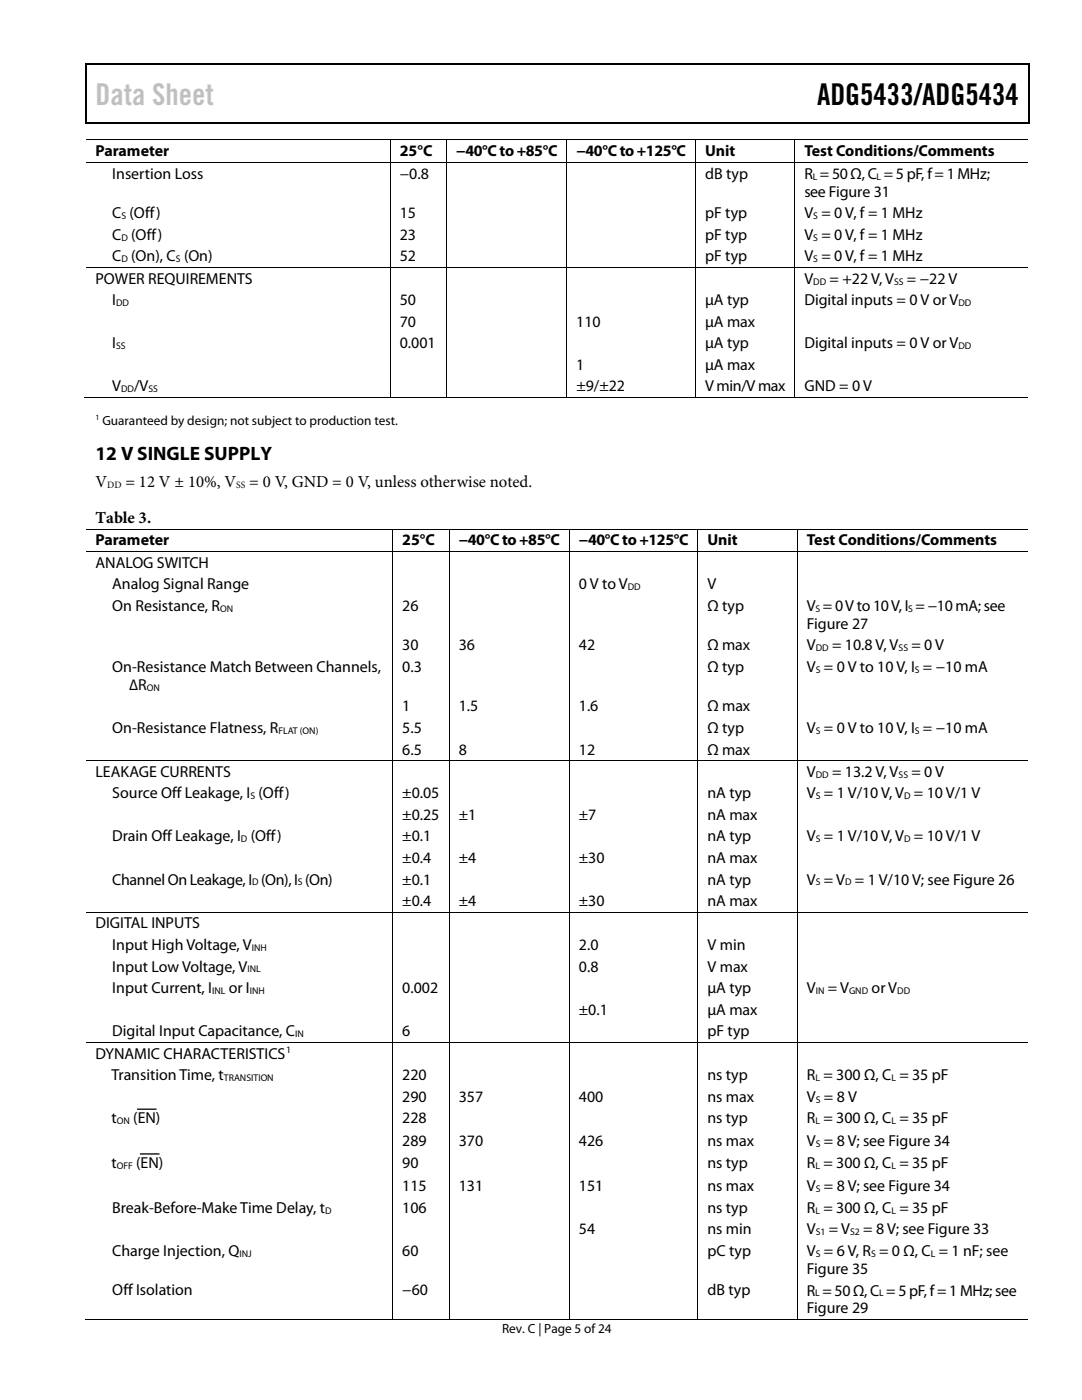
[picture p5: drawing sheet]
<svg xmlns="http://www.w3.org/2000/svg" width="216mm" height="279mm" viewBox="0 0 216 279" stroke-linecap="round" stroke-linejoin="round" font-family="sans-serif">
<defs><g id="words">
<text font-size="6" fill="#c1c1c1" x="19" y="21">Data Sheet</text>
<text font-size="6" x="163" y="21">ADG5433/ADG5434</text>
<text font-size="3.9" x="19" y="91.7">12 V SINGLE SUPPLY</text>
<g font-size="3.3">
<text x="19" y="97.2">V</text>
<text x="25" y="97.2">= 12 V ± 10%, V</text>
<text x="49.7" y="97.2">= 0 V, GND = 0 V, unless otherwise noted.</text>
<text x="19.1" y="104.3">Table 3.</text>
</g>
<g font-size="3.2">
<text x="19" y="31.2">Parameter</text>
<text x="22.4" y="35.7">Insertion Loss</text>
<text x="79.8" y="35.7">−0.8</text>
<text x="79.8" y="31.2">25°C</text>
<text x="91" y="31.2">−40°Cto+85°C</text>
<text x="115" y="31.2">−40°Cto+125°C</text>
<text x="140.7" y="35.7">dB typ</text>
<text x="140.7" y="31.2">Unit</text>
<text x="160.5" y="35.7">R = 50 Ω, C = 5 pF, f = 1 MHz;</text>
<text x="160.5" y="31.2">Test Conditions/Comments</text>
<text x="160.5" y="39.3">see Figure 31</text>
<text x="22.4" y="43.5">C (Off)</text>
<text x="22.4" y="47.8">C (Off)</text>
<text x="79.8" y="47.8">23</text>
<text x="79.8" y="43.5">15</text>
<text x="140.7" y="47.8">pF typ</text>
<text x="140.7" y="43.5">pF typ</text>
<text x="160.5" y="47.8">V = 0 V, f = 1 MHz</text>
<text x="160.5" y="43.5">V = 0 V, f = 1 MHz</text>
<text x="22.4" y="52.1">C (On), C (On)</text>
<text x="79.8" y="52.1">52</text>
<text x="140.7" y="52.1">pF typ</text>
<text x="160.5" y="52.1">V = 0 V, f = 1 MHz</text>
<text x="19" y="56.6">POWER REQUIREMENTS</text>
<text x="160.5" y="56.6">V</text>
<text x="165.5" y="56.6">= +22 V, V</text>
<text x="181" y="56.6">= −22 V</text>
<text x="22.4" y="60.9">I</text>
<text x="79.8" y="65.2">70</text>
<text x="79.8" y="60.9">50</text>
<text x="115" y="65.2">110</text>
<text x="140.7" y="65.2">µA max</text>
<text x="140.7" y="60.9">µA typ</text>
<text x="160.5" y="60.9">Digital inputs = 0 V or V</text>
<text x="22.4" y="69.5">I</text>
<text x="79.8" y="69.5">0.001</text>
<text x="140.7" y="69.5">µA typ</text>
<text x="160.5" y="69.5">Digital inputs = 0 V or V</text>
<text x="115" y="73.8">1</text>
<text x="140.7" y="73.8">µA max</text>
<text x="22.4" y="78.1">V</text>
<text x="26.8" y="78.1">/V</text>
<text x="115" y="78.1">±9/±22</text>
<text x="140.7" y="78.1">Vmin/Vmax</text>
<text x="160.5" y="78.1">GND = 0 V</text>
<text x="19" y="108.9">Parameter</text>
<text x="19" y="113.3">ANALOG SWITCH</text>
<text x="80.3" y="108.9">25°C</text>
<text x="91.5" y="108.9">−40°Cto+85°C</text>
<text x="115.5" y="108.9">−40°Cto+125°C</text>
<text x="141.2" y="108.9">Unit</text>
<text x="161" y="108.9">Test Conditions/Comments</text>
<text x="22.4" y="117.6">Analog Signal Range</text>
<text x="115.5" y="117.6">0 V to V</text>
<text x="141.2" y="117.6">V</text>
<text x="22.4" y="121.9">On Resistance, R</text>
<text x="80.3" y="121.9">26</text>
<text x="141.2" y="121.9">Ω typ</text>
<text x="161" y="125.5">Figure 27</text>
<text x="161" y="121.9">V = 0 V to 10 V, I = −10 mA; see</text>
<text x="80.3" y="129.8">30</text>
<text x="91.5" y="129.8">36</text>
<text x="115.5" y="129.8">42</text>
<text x="141.2" y="129.8">Ω max</text>
<text x="161" y="129.8">V</text>
<text x="166" y="129.8">= 10.8 V, V</text>
<text x="181.9" y="129.8">= 0 V</text>
<text x="22.4" y="134.1">On-Resistance Match Between Channels,</text>
<text x="25.8" y="137.7">∆R</text>
<text x="80.3" y="134.1">0.3</text>
<text x="141.2" y="134.1">Ω typ</text>
<text x="161" y="134.1">V = 0 V to 10 V, I = −10 mA</text>
<text x="80.3" y="142">1</text>
<text x="91.5" y="142">1.5</text>
<text x="115.5" y="142">1.6</text>
<text x="141.2" y="142">Ω max</text>
<text x="22.4" y="146.3">On-Resistance Flatness, R</text>
<text x="80.3" y="146.3">5.5</text>
<text x="141.2" y="146.3">Ω typ</text>
<text x="161" y="146.3">V = 0 V to 10 V, I = −10 mA</text>
<text x="19" y="155">LEAKAGE CURRENTS</text>
<text x="80.3" y="150.6">6.5</text>
<text x="91.5" y="150.6">8</text>
<text x="115.5" y="150.6">12</text>
<text x="141.2" y="150.6">Ω max</text>
<text x="161" y="155">V</text>
<text x="166" y="155">= 13.2 V, V</text>
<text x="181.9" y="155">= 0 V</text>
<text x="22.4" y="159.3">Source Off Leakage, I (Off)</text>
<text x="80.3" y="159.3">±0.05</text>
<text x="141.2" y="159.3">nA typ</text>
<text x="161" y="159.3">V = 1 V/10 V, V = 10 V/1 V</text>
<text x="22.4" y="167.9">Drain Off Leakage, I (Off)</text>
<text x="80.3" y="167.9">±0.1</text>
<text x="80.3" y="163.6">±0.25</text>
<text x="91.5" y="163.6">±1</text>
<text x="115.5" y="163.6">±7</text>
<text x="141.2" y="167.9">nA typ</text>
<text x="141.2" y="163.6">nA max</text>
<text x="161" y="167.9">V = 1 V/10 V, V = 10 V/1 V</text>
<text x="80.3" y="172.2">±0.4</text>
<text x="91.5" y="172.2">±4</text>
<text x="115.5" y="172.2">±30</text>
<text x="141.2" y="172.2">nA max</text>
<text x="22.4" y="176.5">ChannelOnLeakage,I (On),I (On)</text>
<text x="80.3" y="176.5">±0.1</text>
<text x="141.2" y="176.5">nA typ</text>
<text x="161" y="176.5">V = V = 1 V/10 V; see Figure 26</text>
<text x="19" y="185.3">DIGITAL INPUTS</text>
<text x="80.3" y="180.8">±0.4</text>
<text x="91.5" y="180.8">±4</text>
<text x="115.5" y="180.8">±30</text>
<text x="141.2" y="180.8">nA max</text>
<text x="22.4" y="189.6">Input High Voltage, V</text>
<text x="115.5" y="189.6">2.0</text>
<text x="141.2" y="189.6">V min</text>
<text x="22.4" y="193.9">Input Low Voltage, V</text>
<text x="115.5" y="193.9">0.8</text>
<text x="141.2" y="193.9">V max</text>
<text x="22.4" y="198.2">Input Current, I</text>
<text x="45.6" y="198.2">or I</text>
<text x="80.3" y="198.2">0.002</text>
<text x="115.5" y="202.5">±0.1</text>
<text x="141.2" y="198.2">µA typ</text>
<text x="141.2" y="202.5">µA max</text>
<text x="161" y="198.2">V</text>
<text x="165.2" y="198.2">= V</text>
<text x="173.9" y="198.2">or V</text>
<text x="22.4" y="206.8">Digital Input Capacitance, C</text>
<text x="80.3" y="206.8">6</text>
<text x="141.2" y="206.8">pF typ</text>
<text x="19" y="211.3">DYNAMIC CHARACTERISTICS</text>
<text x="22.2" y="215.6">Transition Time, t</text>
<text x="80.3" y="215.6">220</text>
<text x="141.2" y="215.6">ns typ</text>
<text x="161" y="215.6">R = 300 Ω, C = 35 pF</text>
<text x="80.3" y="219.9">290</text>
<text x="91.5" y="219.9">357</text>
<text x="115.5" y="219.9">400</text>
<text x="141.2" y="219.9">ns max</text>
<text x="161" y="219.9">V = 8 V</text>
<text x="22.2" y="224.2">t</text>
<text x="26.6" y="224.2">(EN)</text>
<text x="80.3" y="224.2">228</text>
<text x="141.2" y="224.2">ns typ</text>
<text x="161" y="224.2">R = 300 Ω, C = 35 pF</text>
<text x="22.2" y="233.1">t</text>
<text x="27.2" y="233.1">(EN)</text>
<text x="80.3" y="233.1">90</text>
<text x="80.3" y="228.8">289</text>
<text x="91.5" y="228.8">370</text>
<text x="115.5" y="228.8">426</text>
<text x="141.2" y="233.1">ns typ</text>
<text x="141.2" y="228.8">ns max</text>
<text x="161" y="228.8">V = 8 V; see Figure 34</text>
<text x="161" y="233.1">R = 300 Ω, C = 35 pF</text>
<text x="80.3" y="237.7">115</text>
<text x="91.5" y="237.7">131</text>
<text x="115.5" y="237.7">151</text>
<text x="141.2" y="237.7">ns max</text>
<text x="161" y="237.7">V = 8 V; see Figure 34</text>
<text x="22.4" y="242">Break-Before-Make Time Delay, t</text>
<text x="80.3" y="242">106</text>
<text x="141.2" y="242">ns typ</text>
<text x="161" y="242">R = 300 Ω, C = 35 pF</text>
<text x="22.4" y="250.6">Charge Injection, Q</text>
<text x="80.3" y="250.6">60</text>
<text x="115.5" y="246.3">54</text>
<text x="141.2" y="246.3">ns min</text>
<text x="141.2" y="250.6">pC typ</text>
<text x="161" y="246.3">V</text>
<text x="161" y="250.7">V = 6 V, R = 0 Ω, C = 1 nF; see</text>
<text x="165.4" y="246.3">= V</text>
<text x="172.3" y="246.3">= 8 V; see Figure 33</text>
<text x="161" y="254.2">Figure 35</text>
<text x="22.4" y="258.5">Off Isolation</text>
<text x="80.3" y="258.5">−60</text>
<text x="141.2" y="258.5">dB typ</text>
<text x="161" y="258.6">R = 50 Ω, C = 5 pF, f =1 MHz; see</text>
<text x="161" y="262.1">Figure 29</text>
</g>
<g font-size="2.6">
<text x="20.4" y="84.8">Guaranteed by design; not subject to production test.</text>
<text x="100.2" y="266">Rev. C | Page 5 of 24</text>
</g>
<g font-size="1.9">
<text x="162.2" y="35.9">L</text>
<text x="174.9" y="35.9">L</text>
<text x="24.2" y="43.7">S</text>
<text x="162.3" y="43.7">S</text>
<text x="24.2" y="48">D</text>
<text x="24.2" y="52.3">D</text>
<text x="35.1" y="52.3">S</text>
<text x="162.3" y="48">S</text>
<text x="162.3" y="52.3">S</text>
<text x="162.3" y="56.8">DD</text>
<text x="178.4" y="56.8">SS</text>
<text x="23.2" y="61.1">DD</text>
<text x="191.2" y="61.1">DD</text>
<text x="23.2" y="69.7">SS</text>
<text x="191.2" y="69.7">DD</text>
<text x="24.2" y="78.3">DD</text>
<text x="29.6" y="78.3">SS</text>
<text x="21.4" y="97.3">DD</text>
<text x="47.1" y="97.3">SS</text>
<text x="125.3" y="117.8">DD</text>
<text x="43.9" y="122.1">ON</text>
<text x="162.7" y="122.1">S</text>
<text x="181.2" y="122.1">S</text>
<text x="162.8" y="130">DD</text>
<text x="179.3" y="130">SS</text>
<text x="29.3" y="137.9">ON</text>
<text x="162.8" y="134.3">S</text>
<text x="182.5" y="134.3">S</text>
<text x="55.6" y="146.5">FLAT (ON)</text>
<text x="162.8" y="146.5">S</text>
<text x="182.5" y="146.5">S</text>
<text x="162.8" y="155.2">DD</text>
<text x="179.3" y="155.2">SS</text>
<text x="50" y="159.5">S</text>
<text x="162.8" y="159.5">S</text>
<text x="180.4" y="159.5">D</text>
<text x="48.1" y="168.1">D</text>
<text x="162.8" y="168.1">S</text>
<text x="180.4" y="168.1">D</text>
<text x="50.3" y="176.7">D</text>
<text x="59.4" y="176.7">S</text>
<text x="162.8" y="176.7">S</text>
<text x="168.6" y="176.7">D</text>
<text x="50.2" y="189.8">INH</text>
<text x="49.4" y="194.1">INL</text>
<text x="42.3" y="198.4">INL</text>
<text x="49.8" y="198.4">INH</text>
<text x="162.8" y="198.4">IN</text>
<text x="169.4" y="198.4">GND</text>
<text x="179" y="198.4">DD</text>
<text x="58.9" y="206.9">IN</text>
<text x="44.7" y="215.7">TRANSITION</text>
<text x="57.1" y="210.2">1</text>
<text x="162.7" y="215.7">L</text>
<text x="177.9" y="215.7">L</text>
<text x="162.8" y="220">S</text>
<text x="23.3" y="224.3">ON</text>
<text x="162.7" y="224.3">L</text>
<text x="177.9" y="224.3">L</text>
<text x="23.3" y="233.3">OFF</text>
<text x="162.7" y="233.3">L</text>
<text x="162.8" y="229">S</text>
<text x="177.9" y="233.3">L</text>
<text x="162.8" y="237.9">S</text>
<text x="64.9" y="242.2">D</text>
<text x="162.7" y="242.2">L</text>
<text x="177.9" y="242.2">L</text>
<text x="47.8" y="250.8">INJ</text>
<text x="162.8" y="246.5">S1</text>
<text x="162.8" y="250.8">S</text>
<text x="169.6" y="246.5">S2</text>
<text x="173.8" y="250.8">S</text>
<text x="185.7" y="250.8">L</text>
<text x="162.6" y="258.7">L</text>
<text x="175.4" y="258.7">L</text>
</g>
<text font-size="1.6" x="19" y="83.9">1</text>
</g></defs>
<g fill="#000">
<path d="M17 12.7h.3v1h-.3zM17 12.7h.3v.3h-.3zM82.7 12.7h.2v.3h-.2zM205.2 12.7h.3v1h-.3zM205.2 12.7h.3v.3h-.3zM17 24.4h.3v.3h-.3zM77.8 27.9h.2v.1h-.2zM77.8 32.4h.2v.2h-.2zM82.4 24.4h.3v.3h-.3zM89 27.9h.2v.1h-.2zM89 32.4h.2v.2h-.2zM113 27.9h.2v.1h-.2z"/>
<path d="M113 32.4h.2v.2h-.2zM138.7 27.9h.2v.1h-.2zM138.7 32.4h.2v.2h-.2zM158.5 27.9h.2v.1h-.2zM158.5 32.4h.2v.2h-.2zM205.2 24.4h.3v.3h-.3zM77.8 53.3h.2v.2h-.2zM89 53.3h.2v.2h-.2zM113 53.3h.2v.2h-.2zM138.7 53.3h.2v.2h-.2zM158.5 53.3h.2v.2h-.2zM77.8 79.3h.2v.2h-.2z"/>
<path d="M89 79.3h.2v.2h-.2zM113 79.3h.2v.2h-.2zM138.7 79.3h.2v.2h-.2zM158.5 79.3h.2v.2h-.2zM78.3 105.5h.2v.2h-.2zM78.3 110h.2v.2h-.2zM89.5 105.5h.2v.2h-.2zM89.5 110h.2v.2h-.2zM113.5 105.5h.2v.2h-.2zM113.5 110h.2v.2h-.2zM139.2 105.5h.1v.2h-.1zM139.2 110h.1v.2h-.1z"/>
<path d="M159 105.5h.2v.2h-.2zM159 110h.2v.2h-.2zM78.3 151.8h.2v.1h-.2zM89.5 151.8h.2v.1h-.2zM113.5 151.8h.2v.1h-.2zM139.2 151.8h.1v.1h-.1zM159 151.8h.2v.1h-.2zM78.3 182h.2v.2h-.2zM89.5 182h.2v.2h-.2zM113.5 182h.2v.2h-.2zM139.2 182h.1v.2h-.1zM159 182h.2v.2h-.2z"/>
<path d="M78.3 208h.2v.1h-.2zM89.5 208h.2v.1h-.2zM113.5 208h.2v.1h-.2zM139.2 208h.1v.1h-.1zM159 208h.2v.1h-.2zM78.3 263.3h.2v.2h-.2zM89.5 263.3h.2v.2h-.2zM113.5 263.3h.2v.2h-.2zM139.2 263.3h.1v.2h-.1zM159 263.3h.2v.2h-.2z"/>
</g>
<path d="M17.1 13.7v10.7M17.3 12.8h65.4M82.9 12.8h122.3M205.3 13.7v10.7M17.3 24.5h187.9M27.5 221.4h3.6M28 230.3h3.7" fill="none" stroke="#000" stroke-width=".25"/>
<g fill="none" stroke="#000" stroke-width=".2">
<path d="M17.1 27.9h60.7M17.1 32.5h60.7M77.9 28v4.4M77.9 32.6v20.7M78 27.9h11M78 32.5h11M89.1 28v4.4M89.1 32.6v20.7M89.2 27.9h23.8M89.2 32.5h23.8M113.1 28v4.4M113.1 32.6v20.7"/>
<path d="M113.2 27.9h25.5M113.2 32.5h25.5M138.8 28v4.4M138.8 32.6v20.7M138.9 27.9h19.6M138.9 32.5h19.6M158.6 28v4.4M158.6 32.6v20.7M158.7 27.9h46.4M158.7 32.5h46.4M17.1 53.4h60.7M77.9 53.5v25.8"/>
<path d="M78 53.4h11M89.1 53.5v25.8M89.2 53.4h23.8M113.1 53.5v25.8M113.2 53.4h25.5M138.8 53.5v25.8M138.9 53.4h19.6M158.6 53.5v25.8M158.7 53.4h46.4M16.9 79.4h60.9M78 79.4h11M89.2 79.4h23.8"/>
<path d="M113.2 79.4h25.5M138.9 79.4h19.6M158.7 79.4h46.4M17.1 105.6h61.2M17.1 110.1h61.2M78.4 105.7v4.3M78.4 110.2v41.6M78.5 105.6h11M78.5 110.1h11M89.6 105.7v4.3M89.6 110.2v41.6M89.7 105.6h23.8"/>
<path d="M89.7 110.1h23.8M113.6 105.7v4.3M113.6 110.2v41.6M113.7 105.6h25.5M113.7 110.1h25.5M139.3 105.7v4.3M139.3 110.2v41.6M139.3 105.6h19.7M139.3 110.1h19.7M159.1 105.7v4.3M159.1 110.2v41.6M159.2 105.6h45.9"/>
<path d="M159.2 110.1h45.9M17.1 151.8h61.2M78.4 151.9v30.1M78.5 151.8h11M89.6 151.9v30.1M89.7 151.8h23.8M113.6 151.9v30.1M113.7 151.8h25.5M139.3 151.9v30.1M139.3 151.8h19.7M159.1 151.9v30.1M159.2 151.8h45.9"/>
<path d="M17.1 182.1h61.2M78.4 182.2v25.8M78.5 182.1h11M89.6 182.2v25.8M89.7 182.1h23.8M113.6 182.2v25.8M113.7 182.1h25.5M139.3 182.2v25.8M139.3 182.1h19.7M159.1 182.2v25.8M159.2 182.1h45.9M17.1 208h61.2"/>
<path d="M78.4 208.1v55.2M78.5 208h11M89.6 208.1v55.2M89.7 208h23.8M113.6 208.1v55.2M113.7 208h25.5M139.3 208.1v55.2M139.3 208h19.7M159.1 208.1v55.2M159.2 208h45.9M16.9 263.4h61.4M78.5 263.4h11"/>
<path d="M89.7 263.4h23.8M113.7 263.4h25.5M139.3 263.4h19.7M159.2 263.4h45.9"/>
</g>
<use href="#words"/>
</svg>
